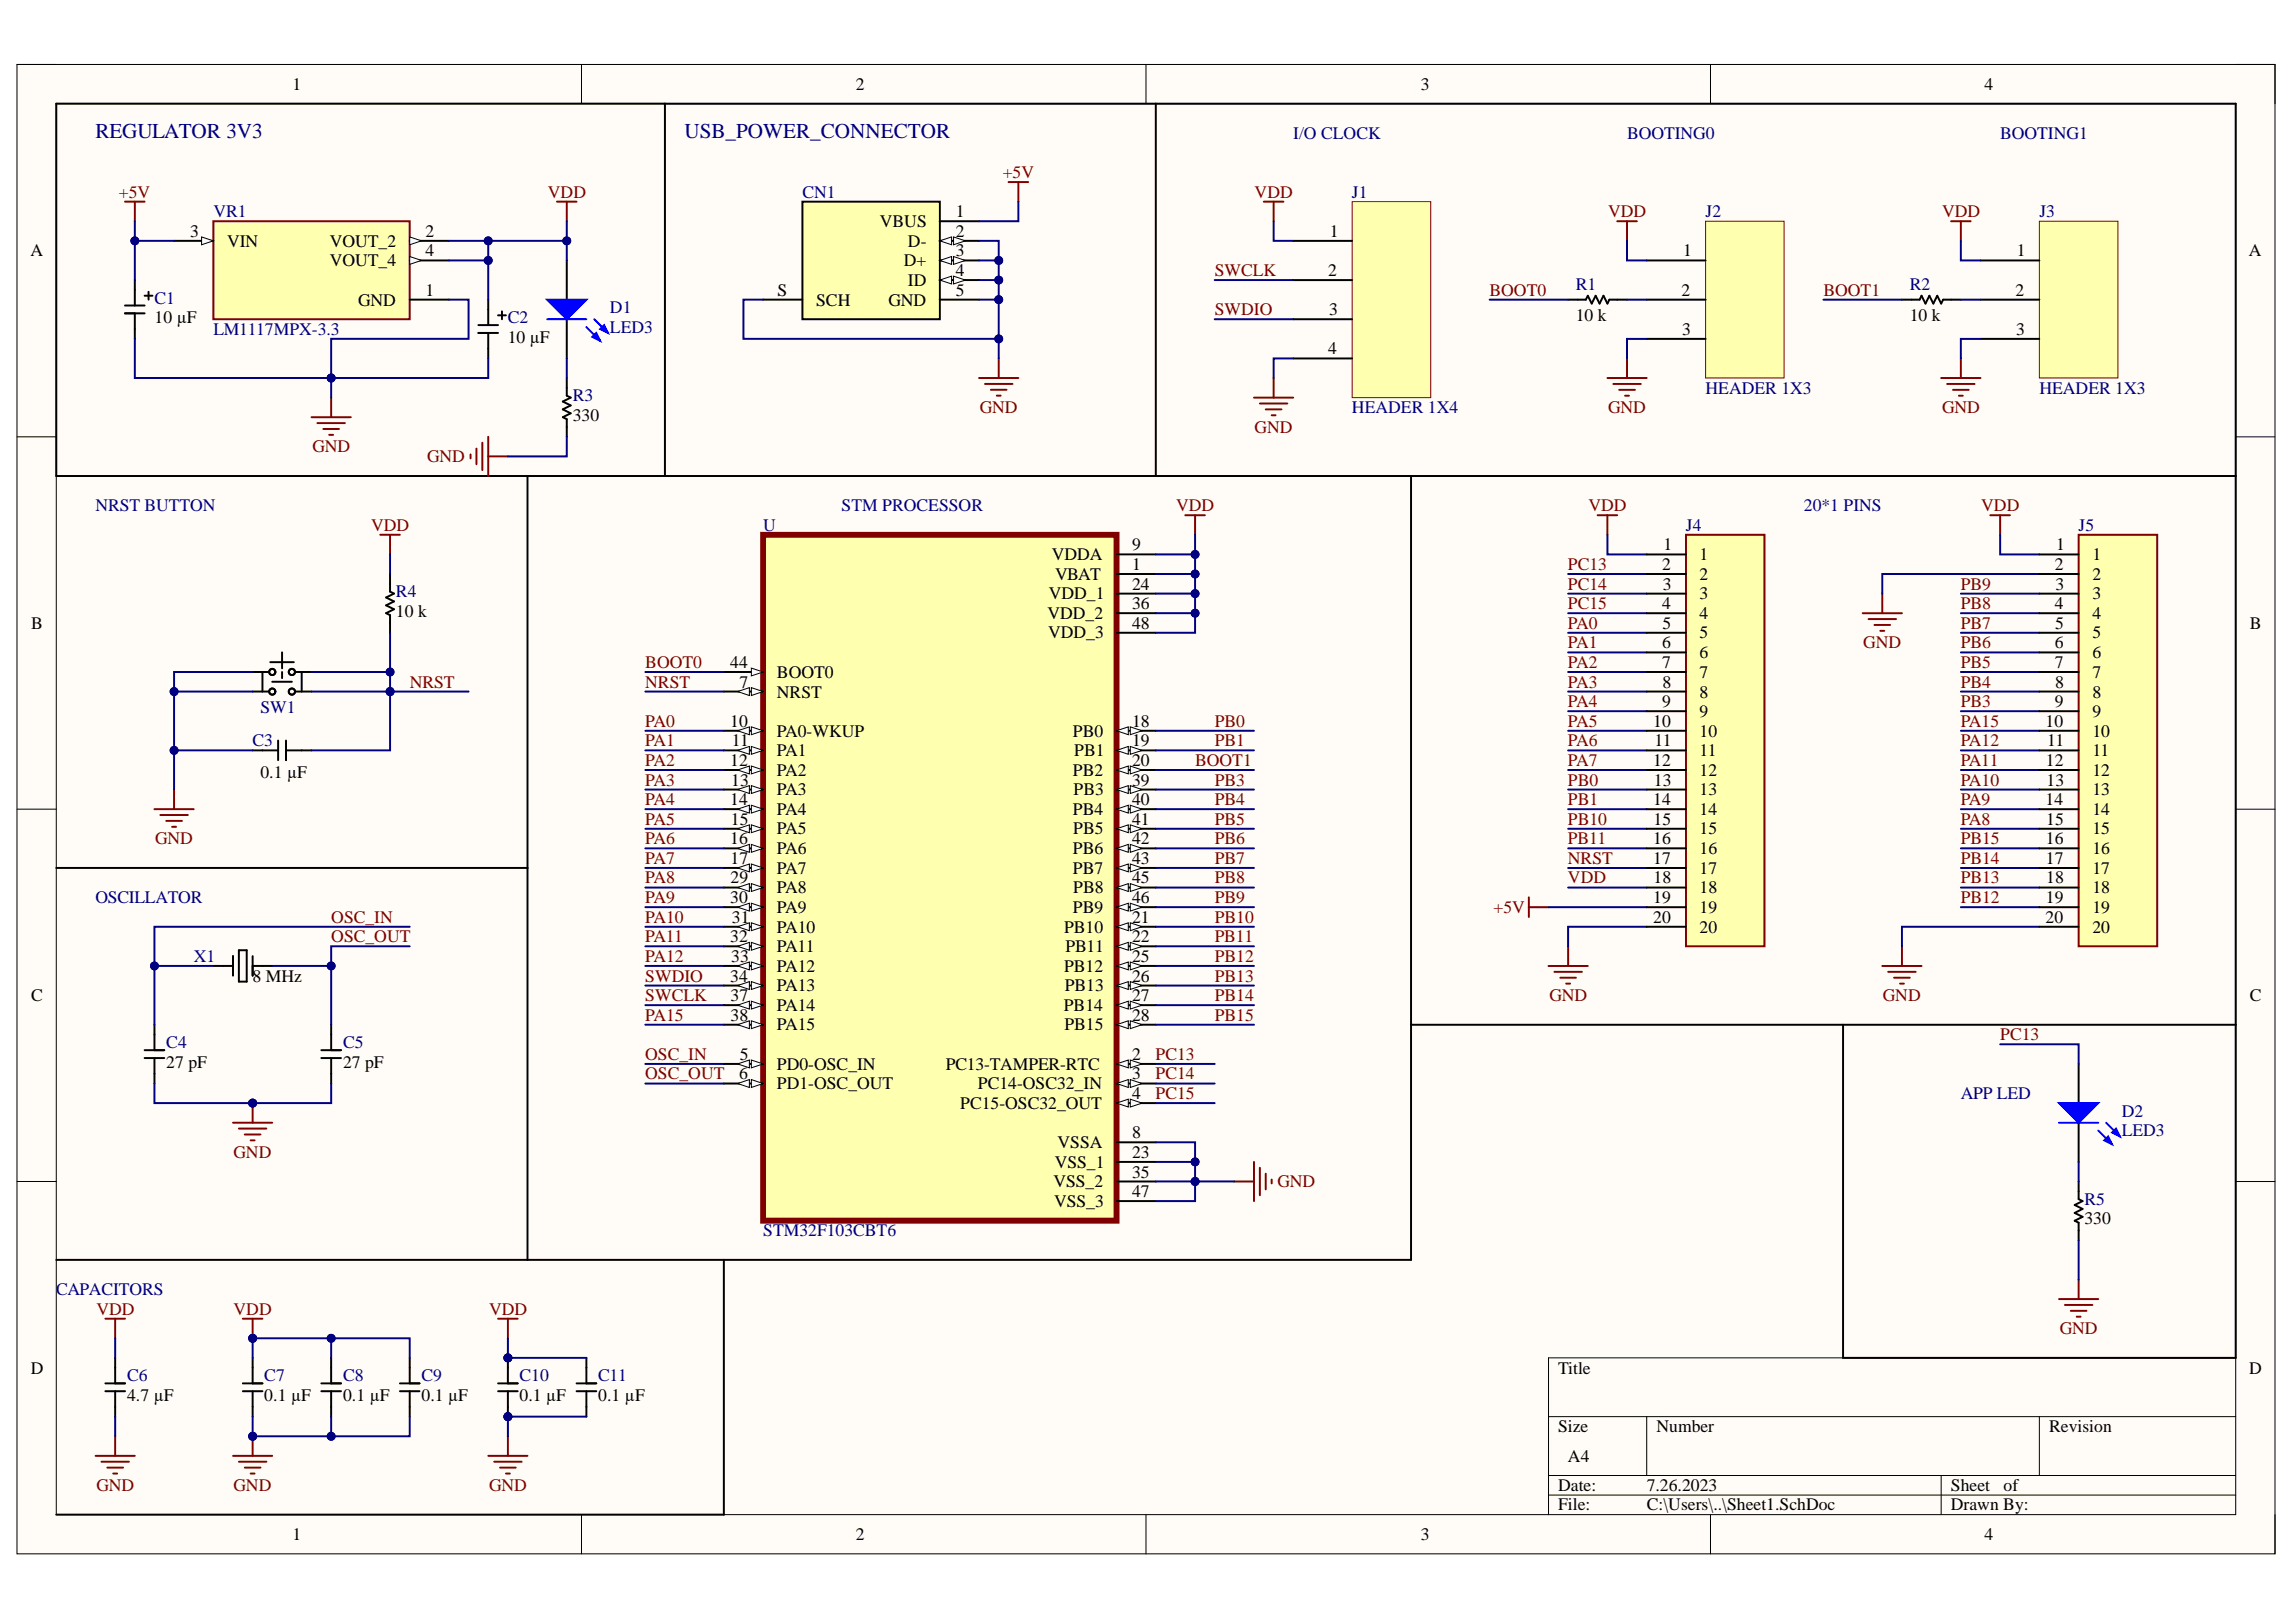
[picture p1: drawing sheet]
<svg xmlns="http://www.w3.org/2000/svg" width="297mm" height="210mm" viewBox="0 0 297 210" stroke-linecap="round" stroke-linejoin="round" font-family="sans-serif">
<defs><g id="words">
<g font-size="2.7" fill="#000080">
<text x="12.3" y="17.9">REGULATOR 3V3</text>
<text x="88.6" y="17.9">USB_POWER_CONNECTOR</text>
</g>
<g font-size="2.3">
<text x="37.8" y="11.6">1</text>
<text x="110.7" y="11.6">2</text>
<text x="183.8" y="11.6">3</text>
<text x="256.7" y="11.6">4</text>
<text x="113.8" y="29.4">VBUS</text>
<text x="123.6" y="28.1">1</text>
<text x="3.9" y="33.2">A</text>
<text x="24.6" y="30.6">3</text>
<text x="29.4" y="31.9">VIN</text>
<text x="42.6" y="31.9">VOUT_2</text>
<text x="42.6" y="34.5">VOUT_4</text>
<text x="55" y="30.6">2</text>
<text x="55" y="33.2">4</text>
<text x="116.9" y="34.5">D+</text>
<text x="117.5" y="31.9">D-</text>
<text x="123.6" y="30.6">2</text>
<text x="123.6" y="33.2">3</text>
<text x="123.6" y="35.7">4</text>
<text x="171.8" y="35.7">2</text>
<text x="172" y="30.6">1</text>
<text x="217.8" y="33.2">1</text>
<text x="260.9" y="33.2">1</text>
<text x="290.9" y="33.2">A</text>
<text x="20" y="41.8">10 µF</text>
<text x="46.3" y="39.5">GND</text>
<text x="55" y="38.3">1</text>
<text x="100.6" y="38.3">S</text>
<text x="105.6" y="39.5">SCH</text>
<text x="114.9" y="39.5">GND</text>
<text x="117.5" y="37">ID</text>
<text x="123.6" y="38.3">5</text>
<text x="172" y="40.8">3</text>
<text x="203.9" y="41.6">10 k</text>
<text x="217.6" y="38.3">2</text>
<text x="247.1" y="41.6">10 k</text>
<text x="260.8" y="38.3">2</text>
<text x="65.7" y="44.4">10 µF</text>
<text x="171.8" y="45.9">4</text>
<text x="217.6" y="43.3">3</text>
<text x="260.8" y="43.3">3</text>
<text x="74.1" y="54.5">330</text>
<text x="146.5" y="71.2">9</text>
<text x="215.2" y="71.2">1</text>
<text x="266" y="71.2">1</text>
<text x="135.7" y="77.6">VDD_1</text>
<text x="136.1" y="72.5">VDDA</text>
<text x="136.5" y="75">VBAT</text>
<text x="146.5" y="73.8">1</text>
<text x="146.5" y="76.3">24</text>
<text x="215" y="73.8">2</text>
<text x="215.1" y="76.3">3</text>
<text x="219.9" y="72.5">1</text>
<text x="219.9" y="75">2</text>
<text x="219.9" y="77.6">3</text>
<text x="265.8" y="73.8">2</text>
<text x="265.9" y="76.3">3</text>
<text x="270.7" y="72.5">1</text>
<text x="270.7" y="75">2</text>
<text x="270.7" y="77.6">3</text>
<text x="4" y="81.4">B</text>
<text x="51.2" y="79.8">10 k</text>
<text x="135.5" y="80.1">VDD_2</text>
<text x="135.6" y="82.6">VDD_3</text>
<text x="146.5" y="78.8">36</text>
<text x="146.5" y="81.4">48</text>
<text x="215" y="78.8">4</text>
<text x="215" y="83.9">6</text>
<text x="215.1" y="81.4">5</text>
<text x="219.9" y="80.1">4</text>
<text x="219.9" y="82.6">5</text>
<text x="265.8" y="78.8">4</text>
<text x="265.8" y="83.9">6</text>
<text x="265.9" y="81.4">5</text>
<text x="270.7" y="80.1">4</text>
<text x="270.7" y="82.6">5</text>
<text x="291.1" y="81.4">B</text>
<text x="94.5" y="86.4">44</text>
<text x="95.7" y="89">7</text>
<text x="100.5" y="87.7">BOOT0</text>
<text x="215" y="86.4">7</text>
<text x="215.1" y="89">8</text>
<text x="219.9" y="85.2">6</text>
<text x="219.9" y="87.7">7</text>
<text x="265.8" y="86.4">7</text>
<text x="265.9" y="89">8</text>
<text x="270.7" y="85.2">6</text>
<text x="270.7" y="87.7">7</text>
<text x="94.5" y="94.1">10</text>
<text x="100.5" y="90.3">NRST</text>
<text x="100.5" y="95.3">PA0-WKUP</text>
<text x="138.8" y="95.3">PB0</text>
<text x="146.5" y="94.1">18</text>
<text x="213.9" y="94.1">10</text>
<text x="215" y="91.5">9</text>
<text x="219.9" y="90.3">8</text>
<text x="219.9" y="92.8">9</text>
<text x="219.9" y="95.3">10</text>
<text x="264.6" y="94.1">10</text>
<text x="265.8" y="91.5">9</text>
<text x="270.7" y="90.3">8</text>
<text x="270.7" y="92.8">9</text>
<text x="270.7" y="95.3">10</text>
<text x="33.7" y="100.6">0.1 µF</text>
<text x="94.5" y="99.1">12</text>
<text x="94.6" y="101.7">13</text>
<text x="94.7" y="96.6">11</text>
<text x="100.5" y="97.9">PA1</text>
<text x="100.5" y="100.4">PA2</text>
<text x="138.8" y="100.4">PB2</text>
<text x="139" y="97.9">PB1</text>
<text x="146.5" y="96.6">19</text>
<text x="146.5" y="99.1">20</text>
<text x="146.5" y="101.7">39</text>
<text x="213.9" y="99.1">12</text>
<text x="214" y="101.7">13</text>
<text x="214.1" y="96.6">11</text>
<text x="219.9" y="97.9">11</text>
<text x="219.9" y="100.4">12</text>
<text x="264.7" y="99.1">12</text>
<text x="264.8" y="101.7">13</text>
<text x="264.9" y="96.6">11</text>
<text x="270.7" y="97.9">11</text>
<text x="270.7" y="100.4">12</text>
<text x="94.5" y="104.2">14</text>
<text x="94.6" y="106.7">15</text>
<text x="100.5" y="102.9">PA3</text>
<text x="100.5" y="105.5">PA4</text>
<text x="100.5" y="108">PA5</text>
<text x="138.8" y="105.5">PB4</text>
<text x="138.9" y="108">PB5</text>
<text x="138.9" y="102.9">PB3</text>
<text x="146.5" y="104.2">40</text>
<text x="146.5" y="106.7">41</text>
<text x="213.9" y="104.2">14</text>
<text x="213.9" y="106.7">15</text>
<text x="219.9" y="102.9">13</text>
<text x="219.9" y="105.5">14</text>
<text x="219.9" y="108">15</text>
<text x="264.6" y="104.2">14</text>
<text x="264.7" y="106.7">15</text>
<text x="270.7" y="102.9">13</text>
<text x="270.7" y="105.5">14</text>
<text x="270.7" y="108">15</text>
<text x="94.5" y="109.3">16</text>
<text x="94.5" y="111.8">17</text>
<text x="100.5" y="110.5">PA6</text>
<text x="100.5" y="113.1">PA7</text>
<text x="138.8" y="110.5">PB6</text>
<text x="138.8" y="113.1">PB7</text>
<text x="146.5" y="109.3">42</text>
<text x="146.5" y="111.8">43</text>
<text x="213.9" y="109.3">16</text>
<text x="213.9" y="111.8">17</text>
<text x="219.9" y="110.5">16</text>
<text x="219.9" y="113.1">17</text>
<text x="264.7" y="109.3">16</text>
<text x="264.7" y="111.8">17</text>
<text x="270.7" y="110.5">16</text>
<text x="270.7" y="113.1">17</text>
<text x="94.5" y="116.9">30</text>
<text x="94.5" y="114.3">29</text>
<text x="94.7" y="119.4">31</text>
<text x="100.5" y="115.6">PA8</text>
<text x="100.5" y="118.2">PA9</text>
<text x="138.8" y="118.2">PB9</text>
<text x="138.9" y="115.6">PB8</text>
<text x="146.5" y="114.3">45</text>
<text x="146.5" y="116.9">46</text>
<text x="146.5" y="119.4">21</text>
<text x="213.9" y="116.9">19</text>
<text x="213.9" y="119.4">20</text>
<text x="213.9" y="114.3">18</text>
<text x="219.9" y="115.6">18</text>
<text x="219.9" y="118.2">19</text>
<text x="264.6" y="119.4">20</text>
<text x="264.7" y="116.9">19</text>
<text x="264.7" y="114.3">18</text>
<text x="270.7" y="115.6">18</text>
<text x="270.7" y="118.2">19</text>
<text x="94.5" y="122">32</text>
<text x="94.6" y="124.5">33</text>
<text x="100.5" y="120.7">PA10</text>
<text x="100.5" y="123.2">PA11</text>
<text x="100.5" y="125.8">PA12</text>
<text x="137.7" y="120.7">PB10</text>
<text x="137.7" y="125.8">PB12</text>
<text x="137.8" y="123.2">PB11</text>
<text x="146.5" y="122">22</text>
<text x="146.5" y="124.5">25</text>
<text x="219.9" y="120.7">20</text>
<text x="270.7" y="120.7">20</text>
<text x="4" y="129.6">C</text>
<text x="32.7" y="127">8 MHz</text>
<text x="94.5" y="127">34</text>
<text x="94.5" y="129.6">37</text>
<text x="100.5" y="128.3">PA13</text>
<text x="100.5" y="130.8">PA14</text>
<text x="137.6" y="130.8">PB14</text>
<text x="137.8" y="128.3">PB13</text>
<text x="146.5" y="127">26</text>
<text x="146.5" y="129.6">27</text>
<text x="291.1" y="129.6">C</text>
<text x="94.5" y="132.1">38</text>
<text x="95.7" y="137.2">5</text>
<text x="100.5" y="133.4">PA15</text>
<text x="137.7" y="133.4">PB15</text>
<text x="146.5" y="132.1">28</text>
<text x="146.5" y="137.2">2</text>
<text x="21.5" y="138.2">27 pF</text>
<text x="44.4" y="138.2">27 pF</text>
<text x="95.6" y="139.7">6</text>
<text x="100.5" y="138.4">PD0-OSC_IN</text>
<text x="100.5" y="140.9">PD1-OSC_OUT</text>
<text x="122.4" y="138.4">PC13-TAMPER-RTC</text>
<text x="124.2" y="143.5">PC15-OSC32_OUT</text>
<text x="126.5" y="140.9">PC14-OSC32_IN</text>
<text x="146.5" y="139.7">3</text>
<text x="146.5" y="142.3">4</text>
<text x="136.8" y="148.6">VSSA</text>
<text x="146.5" y="147.3">8</text>
<text x="146.5" y="149.9">23</text>
<text x="136.3" y="153.7">VSS_2</text>
<text x="136.4" y="151.1">VSS_1</text>
<text x="146.5" y="152.4">35</text>
<text x="146.5" y="154.9">47</text>
<text x="136.4" y="156.2">VSS_3</text>
<text x="269.7" y="158.5">330</text>
<text x="4" y="177.7">D</text>
<text x="201.6" y="177.7">Title</text>
<text x="291" y="177.7">D</text>
<text x="16.4" y="181.3">4.7 µF</text>
<text x="34.2" y="181.3">0.1 µF</text>
<text x="44.4" y="181.3">0.1 µF</text>
<text x="54.5" y="181.3">0.1 µF</text>
<text x="67.2" y="181.3">0.1 µF</text>
<text x="77.4" y="181.3">0.1 µF</text>
<text x="201.6" y="185.3">Size</text>
<text x="214.3" y="185.3">Number</text>
<text x="265.1" y="185.3">Revision</text>
<text x="202.9" y="189.1">A4</text>
<text x="201.6" y="192.9">Date:</text>
<text x="201.6" y="195.5">File:</text>
<text x="213" y="192.9">7.26.2023</text>
<text x="213" y="195.5">C:\Users\..\Sheet1.SchDoc</text>
<text x="252.4" y="192.9">Sheet</text>
<text x="252.4" y="195.5">Drawn By:</text>
<text x="259.2" y="192.9">of</text>
<text x="37.8" y="199.3">1</text>
<text x="110.7" y="199.3">2</text>
<text x="183.8" y="199.3">3</text>
<text x="256.7" y="199.3">4</text>
</g>
<g font-size="2.3" fill="#000080">
<text x="167.3" y="18">I/O CLOCK</text>
<text x="210.5" y="18">BOOTING0</text>
<text x="258.8" y="18">BOOTING1</text>
<text x="27.6" y="28.1">VR1</text>
<text x="103.8" y="25.6">CN1</text>
<text x="174.9" y="25.6">J1</text>
<text x="220.6" y="28.1">J2</text>
<text x="263.8" y="28.1">J3</text>
<text x="20" y="39.3">C1</text>
<text x="65.7" y="41.8">C2</text>
<text x="78.9" y="40.6">D1</text>
<text x="203.9" y="37.5">R1</text>
<text x="247.1" y="37.5">R2</text>
<text x="27.6" y="43.3">LM1117MPX-3.3</text>
<text x="78.9" y="43.1">LED3</text>
<text x="74.1" y="51.9">R3</text>
<text x="174.9" y="53.5">HEADER 1X4</text>
<text x="220.6" y="50.9">HEADER 1X3</text>
<text x="263.8" y="50.9">HEADER 1X3</text>
<text x="12.3" y="66.2">NRST BUTTON</text>
<text x="98.7" y="68.7">U</text>
<text x="108.9" y="66.2">STM PROCESSOR</text>
<text x="218.1" y="68.7">J4</text>
<text x="233.4" y="66.2">20*1 PINS</text>
<text x="268.9" y="68.7">J5</text>
<text x="51.2" y="77.3">R4</text>
<text x="33.7" y="92.3">SW1</text>
<text x="32.7" y="96.6">C3</text>
<text x="12.3" y="116.9">OSCILLATOR</text>
<text x="25.1" y="124.5">X1</text>
<text x="21.5" y="135.6">C4</text>
<text x="44.4" y="135.6">C5</text>
<text x="253.7" y="142.3">APP LED</text>
<text x="274.5" y="144.5">D2</text>
<text x="274.5" y="147.1">LED3</text>
<text x="269.7" y="155.9">R5</text>
<text x="98.7" y="160">STM32F103CBT6</text>
<text x="7.3" y="167.6">CAPACITORS</text>
<text x="16.4" y="178.8">C6</text>
<text x="34.2" y="178.8">C7</text>
<text x="44.4" y="178.8">C8</text>
<text x="54.5" y="178.8">C9</text>
<text x="67.2" y="178.8">C10</text>
<text x="77.4" y="178.8">C11</text>
</g>
<g font-size="2.3" fill="#800000">
<text x="129.7" y="23">+5V</text>
<text x="15.4" y="25.6">+5V</text>
<text x="70.9" y="25.6">VDD</text>
<text x="162.3" y="25.6">VDD</text>
<text x="208" y="28.1">VDD</text>
<text x="251.2" y="28.1">VDD</text>
<text x="157.2" y="35.7">SWCLK</text>
<text x="157.2" y="40.8">SWDIO</text>
<text x="192.7" y="38.3">BOOT0</text>
<text x="235.9" y="38.3">BOOT1</text>
<text x="126.8" y="53.5">GND</text>
<text x="208" y="53.5">GND</text>
<text x="251.2" y="53.5">GND</text>
<text x="40.4" y="58.5">GND</text>
<text x="55.2" y="59.8">GND</text>
<text x="162.3" y="56">GND</text>
<text x="48" y="68.7">VDD</text>
<text x="152.2" y="66.2">VDD</text>
<text x="205.5" y="66.2">VDD</text>
<text x="256.3" y="66.2">VDD</text>
<text x="202.9" y="73.8">PC13</text>
<text x="202.9" y="76.3">PC14</text>
<text x="253.7" y="76.3">PB9</text>
<text x="202.9" y="78.8">PC15</text>
<text x="202.9" y="81.4">PA0</text>
<text x="202.9" y="83.9">PA1</text>
<text x="241.1" y="83.9">GND</text>
<text x="253.7" y="78.8">PB8</text>
<text x="253.7" y="81.4">PB7</text>
<text x="253.7" y="83.9">PB6</text>
<text x="53" y="89">NRST</text>
<text x="83.5" y="89">NRST</text>
<text x="83.5" y="86.4">BOOT0</text>
<text x="202.9" y="89">PA3</text>
<text x="202.9" y="86.4">PA2</text>
<text x="253.7" y="86.4">PB5</text>
<text x="253.7" y="89">PB4</text>
<text x="83.5" y="94.1">PA0</text>
<text x="157.2" y="94.1">PB0</text>
<text x="202.9" y="94.1">PA5</text>
<text x="202.9" y="91.5">PA4</text>
<text x="253.7" y="91.5">PB3</text>
<text x="253.7" y="94.1">PA15</text>
<text x="83.5" y="96.6">PA1</text>
<text x="83.5" y="99.1">PA2</text>
<text x="83.5" y="101.7">PA3</text>
<text x="154.6" y="99.1">BOOT1</text>
<text x="157.2" y="96.6">PB1</text>
<text x="157.2" y="101.7">PB3</text>
<text x="202.9" y="101.7">PB0</text>
<text x="202.9" y="99.1">PA7</text>
<text x="202.9" y="96.6">PA6</text>
<text x="253.7" y="96.6">PA12</text>
<text x="253.7" y="99.1">PA11</text>
<text x="253.7" y="101.7">PA10</text>
<text x="83.5" y="104.2">PA4</text>
<text x="83.5" y="106.7">PA5</text>
<text x="157.2" y="104.2">PB4</text>
<text x="157.2" y="106.7">PB5</text>
<text x="202.9" y="106.7">PB10</text>
<text x="202.9" y="104.2">PB1</text>
<text x="253.7" y="104.2">PA9</text>
<text x="253.7" y="106.7">PA8</text>
<text x="20.1" y="109.3">GND</text>
<text x="83.5" y="109.3">PA6</text>
<text x="83.5" y="111.8">PA7</text>
<text x="157.2" y="109.3">PB6</text>
<text x="157.2" y="111.8">PB7</text>
<text x="202.9" y="111.8">NRST</text>
<text x="202.9" y="109.3">PB11</text>
<text x="253.7" y="109.3">PB15</text>
<text x="253.7" y="111.8">PB14</text>
<text x="42.9" y="119.4">OSC_IN</text>
<text x="83.5" y="114.3">PA8</text>
<text x="83.5" y="116.9">PA9</text>
<text x="83.5" y="119.4">PA10</text>
<text x="157.2" y="119.4">PB10</text>
<text x="157.2" y="114.3">PB8</text>
<text x="157.2" y="116.9">PB9</text>
<text x="193.2" y="118.2">+5V</text>
<text x="202.9" y="114.3">VDD</text>
<text x="253.7" y="114.3">PB13</text>
<text x="253.7" y="116.9">PB12</text>
<text x="42.9" y="122">OSC_OUT</text>
<text x="83.5" y="124.5">PA12</text>
<text x="83.5" y="122">PA11</text>
<text x="157.2" y="122">PB11</text>
<text x="157.2" y="124.5">PB12</text>
<text x="83.5" y="129.6">SWCLK</text>
<text x="83.5" y="127">SWDIO</text>
<text x="157.2" y="127">PB13</text>
<text x="157.2" y="129.6">PB14</text>
<text x="200.4" y="129.6">GND</text>
<text x="243.6" y="129.6">GND</text>
<text x="83.5" y="132.1">PA15</text>
<text x="83.5" y="137.2">OSC_IN</text>
<text x="149.5" y="137.2">PC13</text>
<text x="157.2" y="132.1">PB15</text>
<text x="258.8" y="134.6">PC13</text>
<text x="83.5" y="139.7">OSC_OUT</text>
<text x="149.5" y="139.7">PC14</text>
<text x="149.5" y="142.3">PC15</text>
<text x="30.2" y="149.9">GND</text>
<text x="165.3" y="153.7">GND</text>
<text x="12.5" y="170.2">VDD</text>
<text x="30.2" y="170.2">VDD</text>
<text x="63.3" y="170.2">VDD</text>
<text x="266.5" y="172.7">GND</text>
<text x="12.5" y="192.9">GND</text>
<text x="30.2" y="192.9">GND</text>
<text x="63.3" y="192.9">GND</text>
</g>
</g></defs>
<path d="M2.2 8.3h292.1v192.8h-292.1z" fill-rule="evenodd" fill="#fffcf8"/>
<path d="M2.2 8.3h292.1v192.8h-292.1z" fill="none" stroke="#000" stroke-width=".13"/>
<path d="M7.3 13.4h281.9v182.6h-281.9z" fill-rule="evenodd" fill="#fffcf8"/>
<g fill="none" stroke="#000" stroke-width=".13">
<path d="M2.2 8.3h5.1M7.3 13.4h281.9v182.6h-281.9zM75.2 8.3v5.1M148.3 8.3v5.1M221.3 8.3v5.1M289.2 8.3h5.1v5.1M2.2 56.5h5.1M289.2 56.5h5.1M2.2 104.7h5.1M289.2 104.7h5.1M2.2 152.9h5.1M289.2 152.9h5.1"/>
<path d="M289.2 175.7h-88.9v20.3M75.2 196v5.1M148.3 196v5.1M200.3 183.3h88.9M200.3 190.9h88.9M200.3 193.5h88.9M213 183.3v7.6M221.3 196v5.1M251.1 190.9v5.1M263.8 183.3v7.6M294.3 196v5.1"/>
</g>
<path d="M98.7 69.2h45.8v88.8h-45.8z" fill-rule="evenodd" fill="#ffffb0"/>
<path d="M98.7 69.2h45.8v88.8h-45.8z" fill="none" stroke="#800000" stroke-width=".76"/>
<path d="M93.6 87h5.1" fill="none" stroke="#000" stroke-width=".25"/>
<path d="M97.2 86.5l1.5 .5-1.5 .5z" fill="#f8fcff"/>
<path d="M97.2 86.5l1.5 .5-1.5 .5z" fill="none" stroke="#000" stroke-width=".13"/>
<path d="M93.6 89.5h5.1" fill="none" stroke="#000" stroke-width=".25"/>
<path d="M97.2 89l1.5 .5-1.5 .5z" fill="#f8fcff"/>
<path d="M97.2 89l1.5 .5-1.5 .5z" fill="none" stroke="#000" stroke-width=".13"/>
<path d="M95.4 89.5l1.6-.5v1z" fill="#f8fcff"/>
<path d="M95.4 89.5l1.6-.5v1z" fill="none" stroke="#000" stroke-width=".13"/>
<path d="M93.6 94.6h5.1" fill="none" stroke="#000" stroke-width=".25"/>
<path d="M97.2 94.1l1.5 .5-1.5 .5z" fill="#f8fcff"/>
<path d="M97.2 94.1l1.5 .5-1.5 .5z" fill="none" stroke="#000" stroke-width=".13"/>
<path d="M95.4 94.6l1.6-.5v1z" fill="#f8fcff"/>
<path d="M95.4 94.6l1.6-.5v1z" fill="none" stroke="#000" stroke-width=".13"/>
<path d="M93.6 97.1h5.1" fill="none" stroke="#000" stroke-width=".25"/>
<path d="M97.2 96.6l1.5 .5-1.5 .5z" fill="#f8fcff"/>
<path d="M97.2 96.6l1.5 .5-1.5 .5z" fill="none" stroke="#000" stroke-width=".13"/>
<path d="M95.4 97.1l1.6-.5v1z" fill="#f8fcff"/>
<path d="M95.4 97.1l1.6-.5v1z" fill="none" stroke="#000" stroke-width=".13"/>
<path d="M93.6 99.6h5.1" fill="none" stroke="#000" stroke-width=".25"/>
<path d="M97.2 99.1l1.5 .5-1.5 .6z" fill="#f8fcff"/>
<path d="M97.2 99.1l1.5 .5-1.5 .6z" fill="none" stroke="#000" stroke-width=".13"/>
<path d="M95.4 99.6l1.6-.5v1.1z" fill="#f8fcff"/>
<path d="M95.4 99.6l1.6-.5v1.1z" fill="none" stroke="#000" stroke-width=".13"/>
<path d="M93.6 102.2h5.1" fill="none" stroke="#000" stroke-width=".25"/>
<path d="M97.2 101.7l1.5 .5-1.5 .5z" fill="#f8fcff"/>
<path d="M97.2 101.7l1.5 .5-1.5 .5z" fill="none" stroke="#000" stroke-width=".13"/>
<path d="M95.4 102.2l1.6-.5v1z" fill="#f8fcff"/>
<path d="M95.4 102.2l1.6-.5v1z" fill="none" stroke="#000" stroke-width=".13"/>
<path d="M93.6 104.7h5.1" fill="none" stroke="#000" stroke-width=".25"/>
<path d="M97.2 104.2l1.5 .5-1.5 .5z" fill="#f8fcff"/>
<path d="M97.2 104.2l1.5 .5-1.5 .5z" fill="none" stroke="#000" stroke-width=".13"/>
<path d="M95.4 104.7l1.6-.5v1z" fill="#f8fcff"/>
<path d="M95.4 104.7l1.6-.5v1z" fill="none" stroke="#000" stroke-width=".13"/>
<path d="M93.6 107.3h5.1" fill="none" stroke="#000" stroke-width=".25"/>
<path d="M97.2 106.7l1.5 .6-1.5 .5z" fill="#f8fcff"/>
<path d="M97.2 106.7l1.5 .6-1.5 .5z" fill="none" stroke="#000" stroke-width=".13"/>
<path d="M95.4 107.3l1.6-.6v1.1z" fill="#f8fcff"/>
<path d="M95.4 107.3l1.6-.6v1.1z" fill="none" stroke="#000" stroke-width=".13"/>
<path d="M93.6 109.8h5.1" fill="none" stroke="#000" stroke-width=".25"/>
<path d="M97.2 109.3l1.5 .5-1.5 .5z" fill="#f8fcff"/>
<path d="M97.2 109.3l1.5 .5-1.5 .5z" fill="none" stroke="#000" stroke-width=".13"/>
<path d="M95.4 109.8l1.6-.5v1z" fill="#f8fcff"/>
<path d="M95.4 109.8l1.6-.5v1z" fill="none" stroke="#000" stroke-width=".13"/>
<path d="M93.6 112.3h5.1" fill="none" stroke="#000" stroke-width=".25"/>
<path d="M97.2 111.8l1.5 .5-1.5 .5z" fill="#f8fcff"/>
<path d="M97.2 111.8l1.5 .5-1.5 .5z" fill="none" stroke="#000" stroke-width=".13"/>
<path d="M95.4 112.3l1.6-.5v1z" fill="#f8fcff"/>
<path d="M95.4 112.3l1.6-.5v1z" fill="none" stroke="#000" stroke-width=".13"/>
<path d="M93.6 114.9h5.1" fill="none" stroke="#000" stroke-width=".25"/>
<path d="M97.2 114.4l1.5 .5-1.5 .5z" fill="#f8fcff"/>
<path d="M97.2 114.4l1.5 .5-1.5 .5z" fill="none" stroke="#000" stroke-width=".13"/>
<path d="M95.4 114.9l1.6-.5v1z" fill="#f8fcff"/>
<path d="M95.4 114.9l1.6-.5v1z" fill="none" stroke="#000" stroke-width=".13"/>
<path d="M93.6 117.4h5.1" fill="none" stroke="#000" stroke-width=".25"/>
<path d="M97.2 116.9l1.5 .5-1.5 .5z" fill="#f8fcff"/>
<path d="M97.2 116.9l1.5 .5-1.5 .5z" fill="none" stroke="#000" stroke-width=".13"/>
<path d="M95.4 117.4l1.6-.5v1z" fill="#f8fcff"/>
<path d="M95.4 117.4l1.6-.5v1z" fill="none" stroke="#000" stroke-width=".13"/>
<path d="M93.6 119.9h5.1" fill="none" stroke="#000" stroke-width=".25"/>
<path d="M97.2 119.4l1.5 .5-1.5 .5z" fill="#f8fcff"/>
<path d="M97.2 119.4l1.5 .5-1.5 .5z" fill="none" stroke="#000" stroke-width=".13"/>
<path d="M95.4 119.9l1.6-.5v1z" fill="#f8fcff"/>
<path d="M95.4 119.9l1.6-.5v1z" fill="none" stroke="#000" stroke-width=".13"/>
<path d="M93.6 122.5h5.1" fill="none" stroke="#000" stroke-width=".25"/>
<path d="M97.2 122l1.5 .5-1.5 .5z" fill="#f8fcff"/>
<path d="M97.2 122l1.5 .5-1.5 .5z" fill="none" stroke="#000" stroke-width=".13"/>
<path d="M95.4 122.5l1.6-.5v1z" fill="#f8fcff"/>
<path d="M95.4 122.5l1.6-.5v1z" fill="none" stroke="#000" stroke-width=".13"/>
<path d="M93.6 125h5.1" fill="none" stroke="#000" stroke-width=".25"/>
<path d="M97.2 124.5l1.5 .5-1.5 .5z" fill="#f8fcff"/>
<path d="M97.2 124.5l1.5 .5-1.5 .5z" fill="none" stroke="#000" stroke-width=".13"/>
<path d="M95.4 125l1.6-.5v1z" fill="#f8fcff"/>
<path d="M95.4 125l1.6-.5v1z" fill="none" stroke="#000" stroke-width=".13"/>
<path d="M93.6 127.5h5.1" fill="none" stroke="#000" stroke-width=".25"/>
<path d="M97.2 127l1.5 .5-1.5 .5z" fill="#f8fcff"/>
<path d="M97.2 127l1.5 .5-1.5 .5z" fill="none" stroke="#000" stroke-width=".13"/>
<path d="M95.4 127.5l1.6-.5v1z" fill="#f8fcff"/>
<path d="M95.4 127.5l1.6-.5v1z" fill="none" stroke="#000" stroke-width=".13"/>
<path d="M93.6 130.1h5.1" fill="none" stroke="#000" stroke-width=".25"/>
<path d="M97.2 129.6l1.5 .5-1.5 .5z" fill="#f8fcff"/>
<path d="M97.2 129.6l1.5 .5-1.5 .5z" fill="none" stroke="#000" stroke-width=".13"/>
<path d="M95.4 130.1l1.6-.5v1z" fill="#f8fcff"/>
<path d="M95.4 130.1l1.6-.5v1z" fill="none" stroke="#000" stroke-width=".13"/>
<path d="M93.6 132.6h5.1" fill="none" stroke="#000" stroke-width=".25"/>
<path d="M97.2 132.1l1.5 .5-1.5 .5z" fill="#f8fcff"/>
<path d="M97.2 132.1l1.5 .5-1.5 .5z" fill="none" stroke="#000" stroke-width=".13"/>
<path d="M95.4 132.6l1.6-.5v1z" fill="#f8fcff"/>
<path d="M95.4 132.6l1.6-.5v1z" fill="none" stroke="#000" stroke-width=".13"/>
<path d="M93.6 137.7h5.1" fill="none" stroke="#000" stroke-width=".25"/>
<path d="M97.2 137.2l1.5 .5-1.5 .5z" fill="#f8fcff"/>
<path d="M97.2 137.2l1.5 .5-1.5 .5z" fill="none" stroke="#000" stroke-width=".13"/>
<path d="M95.4 137.7l1.6-.5v1z" fill="#f8fcff"/>
<path d="M95.4 137.7l1.6-.5v1z" fill="none" stroke="#000" stroke-width=".13"/>
<path d="M93.6 140.2h5.1" fill="none" stroke="#000" stroke-width=".25"/>
<path d="M97.2 139.7l1.5 .5-1.5 .5z" fill="#f8fcff"/>
<path d="M97.2 139.7l1.5 .5-1.5 .5z" fill="none" stroke="#000" stroke-width=".13"/>
<path d="M95.4 140.2l1.6-.5v1z" fill="#f8fcff"/>
<path d="M95.4 140.2l1.6-.5v1z" fill="none" stroke="#000" stroke-width=".13"/>
<path d="M144.5 71.7h5M144.5 74.3h5M144.5 76.8h5M144.5 79.4h5M144.5 81.9h5M144.5 94.6h5" fill="none" stroke="#000" stroke-width=".25"/>
<path d="M144.5 94.6l1.5-.5v1z" fill="#f8fcff"/>
<path d="M144.5 94.6l1.5-.5v1z" fill="none" stroke="#000" stroke-width=".13"/>
<path d="M146.2 94.1l1.6 .5-1.6 .5z" fill="#f8fcff"/>
<path d="M146.2 94.1l1.6 .5-1.6 .5z" fill="none" stroke="#000" stroke-width=".13"/>
<path d="M144.5 97.1h5" fill="none" stroke="#000" stroke-width=".25"/>
<path d="M144.5 97.1l1.5-.5v1z" fill="#f8fcff"/>
<path d="M144.5 97.1l1.5-.5v1z" fill="none" stroke="#000" stroke-width=".13"/>
<path d="M146.2 96.6l1.6 .5-1.6 .5z" fill="#f8fcff"/>
<path d="M146.2 96.6l1.6 .5-1.6 .5z" fill="none" stroke="#000" stroke-width=".13"/>
<path d="M144.5 99.6h5" fill="none" stroke="#000" stroke-width=".25"/>
<path d="M144.5 99.6l1.5-.5v1.1z" fill="#f8fcff"/>
<path d="M144.5 99.6l1.5-.5v1.1z" fill="none" stroke="#000" stroke-width=".13"/>
<path d="M146.2 99.1l1.6 .5-1.6 .6z" fill="#f8fcff"/>
<path d="M146.2 99.1l1.6 .5-1.6 .6z" fill="none" stroke="#000" stroke-width=".13"/>
<path d="M144.5 102.2h5" fill="none" stroke="#000" stroke-width=".25"/>
<path d="M144.5 102.2l1.5-.5v1z" fill="#f8fcff"/>
<path d="M144.5 102.2l1.5-.5v1z" fill="none" stroke="#000" stroke-width=".13"/>
<path d="M146.2 101.7l1.6 .5-1.6 .5z" fill="#f8fcff"/>
<path d="M146.2 101.7l1.6 .5-1.6 .5z" fill="none" stroke="#000" stroke-width=".13"/>
<path d="M144.5 104.7h5" fill="none" stroke="#000" stroke-width=".25"/>
<path d="M144.5 104.7l1.5-.5v1z" fill="#f8fcff"/>
<path d="M144.5 104.7l1.5-.5v1z" fill="none" stroke="#000" stroke-width=".13"/>
<path d="M146.2 104.2l1.6 .5-1.6 .5z" fill="#f8fcff"/>
<path d="M146.2 104.2l1.6 .5-1.6 .5z" fill="none" stroke="#000" stroke-width=".13"/>
<path d="M144.5 107.3h5" fill="none" stroke="#000" stroke-width=".25"/>
<path d="M144.5 107.3l1.5-.6v1.1z" fill="#f8fcff"/>
<path d="M144.5 107.3l1.5-.6v1.1z" fill="none" stroke="#000" stroke-width=".13"/>
<path d="M146.2 106.7l1.6 .6-1.6 .5z" fill="#f8fcff"/>
<path d="M146.2 106.7l1.6 .6-1.6 .5z" fill="none" stroke="#000" stroke-width=".13"/>
<path d="M144.5 109.8h5" fill="none" stroke="#000" stroke-width=".25"/>
<path d="M144.5 109.8l1.5-.5v1z" fill="#f8fcff"/>
<path d="M144.5 109.8l1.5-.5v1z" fill="none" stroke="#000" stroke-width=".13"/>
<path d="M146.2 109.3l1.6 .5-1.6 .5z" fill="#f8fcff"/>
<path d="M146.2 109.3l1.6 .5-1.6 .5z" fill="none" stroke="#000" stroke-width=".13"/>
<path d="M144.5 112.3h5" fill="none" stroke="#000" stroke-width=".25"/>
<path d="M144.5 112.3l1.5-.5v1z" fill="#f8fcff"/>
<path d="M144.5 112.3l1.5-.5v1z" fill="none" stroke="#000" stroke-width=".13"/>
<path d="M146.2 111.8l1.6 .5-1.6 .5z" fill="#f8fcff"/>
<path d="M146.2 111.8l1.6 .5-1.6 .5z" fill="none" stroke="#000" stroke-width=".13"/>
<path d="M144.5 114.9h5" fill="none" stroke="#000" stroke-width=".25"/>
<path d="M144.5 114.9l1.5-.5v1z" fill="#f8fcff"/>
<path d="M144.5 114.9l1.5-.5v1z" fill="none" stroke="#000" stroke-width=".13"/>
<path d="M146.2 114.4l1.6 .5-1.6 .5z" fill="#f8fcff"/>
<path d="M146.2 114.4l1.6 .5-1.6 .5z" fill="none" stroke="#000" stroke-width=".13"/>
<path d="M144.5 117.4h5" fill="none" stroke="#000" stroke-width=".25"/>
<path d="M144.5 117.4l1.5-.5v1z" fill="#f8fcff"/>
<path d="M144.5 117.4l1.5-.5v1z" fill="none" stroke="#000" stroke-width=".13"/>
<path d="M146.2 116.9l1.6 .5-1.6 .5z" fill="#f8fcff"/>
<path d="M146.2 116.9l1.6 .5-1.6 .5z" fill="none" stroke="#000" stroke-width=".13"/>
<path d="M144.5 119.9h5" fill="none" stroke="#000" stroke-width=".25"/>
<path d="M144.5 119.9l1.5-.5v1z" fill="#f8fcff"/>
<path d="M144.5 119.9l1.5-.5v1z" fill="none" stroke="#000" stroke-width=".13"/>
<path d="M146.2 119.4l1.6 .5-1.6 .5z" fill="#f8fcff"/>
<path d="M146.2 119.4l1.6 .5-1.6 .5z" fill="none" stroke="#000" stroke-width=".13"/>
<path d="M144.5 122.5h5" fill="none" stroke="#000" stroke-width=".25"/>
<path d="M144.5 122.5l1.5-.5v1z" fill="#f8fcff"/>
<path d="M144.5 122.5l1.5-.5v1z" fill="none" stroke="#000" stroke-width=".13"/>
<path d="M146.2 122l1.6 .5-1.6 .5z" fill="#f8fcff"/>
<path d="M146.2 122l1.6 .5-1.6 .5z" fill="none" stroke="#000" stroke-width=".13"/>
<path d="M144.5 125h5" fill="none" stroke="#000" stroke-width=".25"/>
<path d="M144.5 125l1.5-.5v1z" fill="#f8fcff"/>
<path d="M144.5 125l1.5-.5v1z" fill="none" stroke="#000" stroke-width=".13"/>
<path d="M146.2 124.5l1.6 .5-1.6 .5z" fill="#f8fcff"/>
<path d="M146.2 124.5l1.6 .5-1.6 .5z" fill="none" stroke="#000" stroke-width=".13"/>
<path d="M144.5 127.5h5" fill="none" stroke="#000" stroke-width=".25"/>
<path d="M144.5 127.5l1.5-.5v1z" fill="#f8fcff"/>
<path d="M144.5 127.5l1.5-.5v1z" fill="none" stroke="#000" stroke-width=".13"/>
<path d="M146.2 127l1.6 .5-1.6 .5z" fill="#f8fcff"/>
<path d="M146.2 127l1.6 .5-1.6 .5z" fill="none" stroke="#000" stroke-width=".13"/>
<path d="M144.5 130.1h5" fill="none" stroke="#000" stroke-width=".25"/>
<path d="M144.5 130.1l1.5-.5v1z" fill="#f8fcff"/>
<path d="M144.5 130.1l1.5-.5v1z" fill="none" stroke="#000" stroke-width=".13"/>
<path d="M146.2 129.6l1.6 .5-1.6 .5z" fill="#f8fcff"/>
<path d="M146.2 129.6l1.6 .5-1.6 .5z" fill="none" stroke="#000" stroke-width=".13"/>
<path d="M144.5 132.6h5" fill="none" stroke="#000" stroke-width=".25"/>
<path d="M144.5 132.6l1.5-.5v1z" fill="#f8fcff"/>
<path d="M144.5 132.6l1.5-.5v1z" fill="none" stroke="#000" stroke-width=".13"/>
<path d="M146.2 132.1l1.6 .5-1.6 .5z" fill="#f8fcff"/>
<path d="M146.2 132.1l1.6 .5-1.6 .5z" fill="none" stroke="#000" stroke-width=".13"/>
<path d="M144.5 137.7h5" fill="none" stroke="#000" stroke-width=".25"/>
<path d="M144.5 137.7l1.5-.5v1z" fill="#f8fcff"/>
<path d="M144.5 137.7l1.5-.5v1z" fill="none" stroke="#000" stroke-width=".13"/>
<path d="M146.2 137.2l1.6 .5-1.6 .5z" fill="#f8fcff"/>
<path d="M146.2 137.2l1.6 .5-1.6 .5z" fill="none" stroke="#000" stroke-width=".13"/>
<path d="M144.5 140.2h5" fill="none" stroke="#000" stroke-width=".25"/>
<path d="M144.5 140.2l1.5-.5v1z" fill="#f8fcff"/>
<path d="M144.5 140.2l1.5-.5v1z" fill="none" stroke="#000" stroke-width=".13"/>
<path d="M146.2 139.7l1.6 .5-1.6 .5z" fill="#f8fcff"/>
<path d="M146.2 139.7l1.6 .5-1.6 .5z" fill="none" stroke="#000" stroke-width=".13"/>
<path d="M144.5 142.8h5" fill="none" stroke="#000" stroke-width=".25"/>
<path d="M144.5 142.8l1.5-.6v1.1z" fill="#f8fcff"/>
<path d="M144.5 142.8l1.5-.6v1.1z" fill="none" stroke="#000" stroke-width=".13"/>
<path d="M146.2 142.2l1.6 .6-1.6 .5z" fill="#f8fcff"/>
<path d="M146.2 142.2l1.6 .6-1.6 .5z" fill="none" stroke="#000" stroke-width=".13"/>
<g fill="none" stroke="#000" stroke-width=".25">
<path d="M18.7 135.9h2.6M18.7 136.9h2.6M20 132.6v3.3M20 136.9v3.3M27.6 125h2.5M30.1 123.7v2.6M30.9 123h1v4h-1zM32.7 125h2.5M32.7 123.7v2.6M41.6 135.9h2.5M41.6 136.9h2.5M42.8 132.6v3.3"/>
<path d="M42.8 136.9v3.3M144.5 147.8h5M144.5 150.4h5M144.5 152.9h5M144.5 155.4h5"/>
</g>
<path d="M30.1 145.3h5.1M30.9 146h3.6M31.7 146.8h2M32.4 147.6h.5M32.7 142.8v2.5" fill="none" stroke="#800000" stroke-width=".25"/>
<circle cx="32.7" cy="142.8" r=".51" fill="#000080"/>
<circle cx="32.7" cy="142.8" r=".51" fill="none" stroke="#000080" stroke-width=".13"/>
<path d="M27.6 28.6h25.4v12.7h-25.4z" fill-rule="evenodd" fill="#ffffb0"/>
<path d="M27.6 28.6h25.4v12.7h-25.4z" fill="none" stroke="#800000" stroke-width=".25"/>
<path d="M22.5 31.2h5.1" fill="none" stroke="#000" stroke-width=".25"/>
<path d="M26.1 30.7l1.5 .5-1.5 .5z" fill="#f8fcff"/>
<path d="M26.1 30.7l1.5 .5-1.5 .5z" fill="none" stroke="#000" stroke-width=".13"/>
<path d="M53 31.2h5.1" fill="none" stroke="#000" stroke-width=".25"/>
<path d="M53 30.7l1.5 .5-1.5 .5z" fill="#f8fcff"/>
<path d="M53 30.7l1.5 .5-1.5 .5z" fill="none" stroke="#000" stroke-width=".13"/>
<path d="M53 33.7h5.1" fill="none" stroke="#000" stroke-width=".25"/>
<path d="M53 33.2l1.5 .5-1.5 .5z" fill="#f8fcff"/>
<path d="M53 33.2l1.5 .5-1.5 .5z" fill="none" stroke="#000" stroke-width=".13"/>
<g fill="none" stroke="#000" stroke-width=".25">
<path d="M16.2 39.5h2.5M17.4 36.2v3.3M18.7 38.3h1M19.2 37.8v1M53 38.8h5.1M63.2 38.8v3.3M16.2 40.5h2.5M17.4 40.5v3.3M61.9 43.1h2.5M61.9 42.1h2.5M63.2 43.1v3.3M64.4 40.8h1"/>
<path d="M64.9 40.3v1M31.4 179h2.6M32.7 175.7v3.3M41.6 179h2.5M42.8 175.7v3.3M51.7 179h2.6M53 175.7v3.3M31.4 180h2.6M32.7 180v3.3M41.6 180h2.5M42.8 180v3.3M51.7 180h2.6"/>
<path d="M53 180v3.3"/>
</g>
<path d="M16.2 26.1h2.5M17.4 26.1v2.5M72.1 26.1h2.5M73.3 26.1v2.5M40.3 54h5.1M41.1 54.8h3.5M41.8 55.5h2.1M42.6 56.3h.5M42.8 51.5v2.5M153.3 66.7h2.6M154.6 66.7v2.5" fill="none" stroke="#800000" stroke-width=".25"/>
<circle cx="65.7" cy="183.3" r=".51" fill="#000080"/>
<circle cx="65.7" cy="183.3" r=".51" fill="none" stroke="#000080" stroke-width=".13"/>
<circle cx="65.7" cy="175.7" r=".51" fill="#000080"/>
<circle cx="65.7" cy="175.7" r=".51" fill="none" stroke="#000080" stroke-width=".13"/>
<path d="M65.7 182.1v1.2" fill="none" stroke="#000" stroke-width=".25"/>
<circle cx="65.7" cy="183.3" r=".51" fill="#000080"/>
<circle cx="65.7" cy="183.3" r=".51" fill="none" stroke="#000080" stroke-width=".13"/>
<path d="M65.7 175.7v1.3" fill="none" stroke="#000" stroke-width=".25"/>
<circle cx="65.7" cy="175.7" r=".51" fill="#000080"/>
<circle cx="65.7" cy="175.7" r=".51" fill="none" stroke="#000080" stroke-width=".13"/>
<g fill="none" stroke="#000" stroke-width=".25">
<path d="M7.3 13.4h78.7v48.2h-78.7zM73.3 48.9v2.3l.5 .3-1 .5 1 .5-1 .5 1 .5-1 .5 .5 .2v2.3M50.5 74.3v2.3l.5 .2-1 .5 1 .5-1 .5 1 .5-1 .6 .5 .2v2.3M32.7 87h2M32.7 89.5h2M32.7 97.1h3.3M34 87v2.5M35 85.7h3M35.2 88.2h2.6M36 95.8v2.6M36.5 84.4v2.1M36.5 87v.8"/>
<path d="M37 97.1h3.3M37 95.8v2.6M38.3 87h2M38.3 89.5h2M39 87v2.5M13.6 179h2.6M14.9 175.7v3.3M64.4 179h2.6M65.7 177v2M13.6 180h2.6M14.9 180v3.3M64.4 180h2.6"/>
<path d="M65.7 180v2.1"/>
<circle cx="35.2" cy="89.5" r=".4"/>
<circle cx="35.2" cy="87" r=".4"/>
<circle cx="37.8" cy="89.5" r=".4"/>
<circle cx="37.8" cy="87" r=".4"/>
</g>
<path d="M60.9 58.8v.5M61.6 58v2.1M62.4 57.3v3.5M63.2 56.5v5.1M63.2 59.1h2.5M49.2 69.2h2.5M50.5 69.2v2.5M20 104.7h5.1M20.7 105.5h3.6M21.5 106.2h2M22.3 107h.5M22.5 102.2v2.5" fill="none" stroke="#800000" stroke-width=".25"/>
<path d="M103.8 26.1h17.8v15.2h-17.8z" fill-rule="evenodd" fill="#ffffb0"/>
<path d="M103.8 26.1h17.8v15.2h-17.8zM121.6 28.6h5.1M121.6 31.2h5.1" fill="none" stroke="#000" stroke-width=".25"/>
<path d="M121.6 31.2l1.5-.5v1z" fill="#f8fcff"/>
<path d="M121.6 31.2l1.5-.5v1z" fill="none" stroke="#000" stroke-width=".13"/>
<path d="M123.4 30.7l1.5 .5-1.5 .5z" fill="#f8fcff"/>
<path d="M123.4 30.7l1.5 .5-1.5 .5z" fill="none" stroke="#000" stroke-width=".13"/>
<path d="M121.6 33.7h5.1" fill="none" stroke="#000" stroke-width=".25"/>
<path d="M121.6 33.7l1.5-.5v1z" fill="#f8fcff"/>
<path d="M121.6 33.7l1.5-.5v1z" fill="none" stroke="#000" stroke-width=".13"/>
<path d="M123.4 33.2l1.5 .5-1.5 .5z" fill="#f8fcff"/>
<path d="M123.4 33.2l1.5 .5-1.5 .5z" fill="none" stroke="#000" stroke-width=".13"/>
<path d="M121.6 36.2h5.1" fill="none" stroke="#000" stroke-width=".25"/>
<path d="M121.6 36.2l1.5-.5v1z" fill="#f8fcff"/>
<path d="M121.6 36.2l1.5-.5v1z" fill="none" stroke="#000" stroke-width=".13"/>
<path d="M123.4 35.7l1.5 .5-1.5 .5z" fill="#f8fcff"/>
<path d="M123.4 35.7l1.5 .5-1.5 .5z" fill="none" stroke="#000" stroke-width=".13"/>
<path d="M86 13.4h63.5v48.2h-63.5M98.7 38.8h5.1M121.6 38.8h5.1" fill="none" stroke="#000" stroke-width=".25"/>
<path d="M130.5 23.6h2.5M131.7 23.6v2.5M126.7 48.9h5M127.4 49.7h3.6M128.2 50.4h2M129 51.2h.5M129.2 46.4v2.5" fill="none" stroke="#800000" stroke-width=".25"/>
<path d="M174.9 26.1h10.2v25.4h-10.2z" fill-rule="evenodd" fill="#ffffb0"/>
<path d="M174.9 26.1h10.2v25.4h-10.2z" fill="none" stroke="#800000" stroke-width=".13"/>
<path d="M167.3 31.2h7.6M167.3 36.2h7.6M167.3 41.3h7.6M167.3 46.4h7.6" fill="none" stroke="#000" stroke-width=".25"/>
<path d="M220.7 28.6h10.1v20.3h-10.1z" fill-rule="evenodd" fill="#ffffb0"/>
<path d="M220.7 28.6h10.1v20.3h-10.1z" fill="none" stroke="#800000" stroke-width=".13"/>
<path d="M213 33.7h7.7M213 38.8h7.7M213 43.9h7.7" fill="none" stroke="#000" stroke-width=".25"/>
<path d="M263.8 28.6h10.2v20.3h-10.2z" fill-rule="evenodd" fill="#ffffb0"/>
<path d="M263.8 28.6h10.2v20.3h-10.2z" fill="none" stroke="#800000" stroke-width=".13"/>
<path d="M149.5 13.4h139.7v48.2h-139.7M202.9 38.8h2.3l.2-.5 .5 1 .5-1 .5 1 .5-1 .6 1 .2-.5h2.3M246.1 38.8h2.2l.3-.5 .5 1 .5-1 .5 1 .5-1 .5 1 .3-.5h2.3M256.2 33.7h7.6M256.2 38.8h7.6M256.2 43.9h7.6M268.9 152.9v2.3l.5 .2-1 .5 1 .5-1 .6 1 .5-1 .5 .5 .2v2.3" fill="none" stroke="#000" stroke-width=".25"/>
<g fill="none" stroke="#800000" stroke-width=".25">
<path d="M163.5 26.1h2.5M164.8 26.1v2.5M209.2 28.6h2.6M210.5 28.6v2.6M252.4 28.6h2.5M253.7 28.6v2.6M162.2 51.5h5.1M163 52.2h3.5M163.8 53h2M164.5 53.7h.5M164.8 48.9v2.6M208 48.9h5"/>
<path d="M208.7 49.7h3.6M209.5 50.4h2M210.2 51.2h.5M210.5 46.4v2.5M251.1 48.9h5.1M251.9 49.7h3.6M252.7 50.4h2M253.4 51.2h.5M253.7 46.4v2.5M206.7 66.7h2.5M208 66.7v2.5M241 79.4h5.1"/>
<path d="M243.5 76.8v2.6M257.5 66.7h2.5M258.8 66.7v2.5M241.7 80.1h3.6M242.5 80.9h2M243.3 81.6h.5M197.8 116.1v2.6M197.8 117.4h2.5M200.3 125h5.1M201.1 125.8h3.6M201.9 126.5h2M202.6 127.3h.5"/>
<path d="M202.9 122.5v2.5M243.5 125h5.1M244.3 125.8h3.5M245 126.5h2.1M245.8 127.3h.5M246.1 122.5v2.5M13.6 170.7h2.6M14.9 170.7v2.5M31.4 170.7h2.6M32.7 170.7v2.5M266.4 168.1h5.1M267.1 168.9h3.6"/>
<path d="M267.9 169.6h2M268.7 170.4h.5M268.9 165.6v2.5M12.4 188.4h5M13.1 189.2h3.6M13.9 189.9h2M14.6 190.7h.6M14.9 185.9v2.5"/>
</g>
<circle cx="32.7" cy="173.2" r=".51" fill="#000080"/>
<circle cx="32.7" cy="173.2" r=".51" fill="none" stroke="#000080" stroke-width=".13"/>
<path d="M30.1 188.4h5.1M30.9 189.2h3.6M31.7 189.9h2M32.4 190.7h.5M32.7 185.9v2.5" fill="none" stroke="#800000" stroke-width=".25"/>
<circle cx="32.7" cy="185.9" r=".51" fill="#000080"/>
<circle cx="32.7" cy="185.9" r=".51" fill="none" stroke="#000080" stroke-width=".13"/>
<path d="M68.2 61.6v101.4M182.6 61.6v101.4h-175.3M289.2 61.6v114.1h-50.8v-43.1M7.3 112.3h60.9M182.6 132.6h106.6M268.9 137.7v5.1M268.9 145.3v5.1M74.6 179h2.5M75.9 175.7v3.3M93.6 163v33h-86.3M74.6 180h2.5M75.9 180v3.3" fill="none" stroke="#000" stroke-width=".25"/>
<path d="M159.7 152.9h2.5M162.2 150.4v5M163 151.1v3.6M163.8 151.9v2M164.5 152.6v.5M64.4 170.7h2.6M65.7 170.7v2.5M63.2 188.4h5M63.9 189.2h3.6M64.7 189.9h2M65.5 190.7h.5M65.7 185.9v2.5" fill="none" stroke="#800000" stroke-width=".25"/>
<path d="M266.4 142.8h5.1l-2.6 2.5z" fill="#00f"/>
<path d="M266.4 142.8h5.1l-2.6 2.5zM271.5 146.3l1.7 1.8M272.5 145.3l1.8 1.8" fill="none" stroke="#00f" stroke-width=".25"/>
<path d="M272.2 147.6l.5-.5 .5 1z" fill="#00f"/>
<path d="M272.2 147.6l.5-.5 .5 1z" fill="none" stroke="#00f" stroke-width=".25"/>
<path d="M273.2 146.6l.5-.5 .6 1z" fill="#00f"/>
<path d="M266.4 145.3h5.1M273.2 146.6l.5-.5 .6 1z" fill="none" stroke="#00f" stroke-width=".25"/>
<path d="M35.2 125h7.6v7.6" fill="none" stroke="#000080" stroke-width=".25"/>
<circle cx="42.8" cy="125" r=".51" fill="#000080"/>
<circle cx="42.8" cy="125" r=".51" fill="none" stroke="#000080" stroke-width=".13"/>
<path d="M27.6 125h-7.6v7.6" fill="none" stroke="#000080" stroke-width=".25"/>
<circle cx="20" cy="125" r=".51" fill="#000080"/>
<circle cx="20" cy="125" r=".51" fill="none" stroke="#000080" stroke-width=".13"/>
<path d="M20 140.2v2.6h12.7" fill="none" stroke="#000080" stroke-width=".25"/>
<circle cx="32.7" cy="142.8" r=".51" fill="#000080"/>
<circle cx="32.7" cy="142.8" r=".51" fill="none" stroke="#000080" stroke-width=".13"/>
<path d="M42.8 140.2v2.6h-10.1" fill="none" stroke="#000080" stroke-width=".25"/>
<circle cx="32.7" cy="142.8" r=".51" fill="#000080"/>
<circle cx="32.7" cy="142.8" r=".51" fill="none" stroke="#000080" stroke-width=".13"/>
<path d="M22.5 31.2h-5.1v5" fill="none" stroke="#000080" stroke-width=".25"/>
<circle cx="17.4" cy="31.2" r=".51" fill="#000080"/>
<circle cx="17.4" cy="31.2" r=".51" fill="none" stroke="#000080" stroke-width=".13"/>
<path d="M58.1 31.2h5.1v7.6" fill="none" stroke="#000080" stroke-width=".25"/>
<circle cx="63.2" cy="31.2" r=".51" fill="#000080"/>
<circle cx="63.2" cy="31.2" r=".51" fill="none" stroke="#000080" stroke-width=".13"/>
<circle cx="63.2" cy="33.7" r=".51" fill="#000080"/>
<circle cx="63.2" cy="33.7" r=".51" fill="none" stroke="#000080" stroke-width=".13"/>
<path d="M58.1 38.8h2.5v5h-17.8v7.7" fill="none" stroke="#000080" stroke-width=".25"/>
<circle cx="42.8" cy="48.9" r=".51" fill="#000080"/>
<circle cx="42.8" cy="48.9" r=".51" fill="none" stroke="#000080" stroke-width=".13"/>
<path d="M63.2 46.4v2.5h-20.4" fill="none" stroke="#000080" stroke-width=".25"/>
<circle cx="42.8" cy="48.9" r=".51" fill="#000080"/>
<circle cx="42.8" cy="48.9" r=".51" fill="none" stroke="#000080" stroke-width=".13"/>
<path d="M17.4 43.8v5.1h25.4" fill="none" stroke="#000080" stroke-width=".25"/>
<circle cx="42.8" cy="48.9" r=".51" fill="#000080"/>
<circle cx="42.8" cy="48.9" r=".51" fill="none" stroke="#000080" stroke-width=".13"/>
<path d="M17.4 28.6v2.6" fill="none" stroke="#000080" stroke-width=".25"/>
<circle cx="17.4" cy="31.2" r=".51" fill="#000080"/>
<circle cx="17.4" cy="31.2" r=".51" fill="none" stroke="#000080" stroke-width=".13"/>
<path d="M73.3 28.6v2.6h-10.1" fill="none" stroke="#000080" stroke-width=".25"/>
<circle cx="73.3" cy="31.2" r=".51" fill="#000080"/>
<circle cx="73.3" cy="31.2" r=".51" fill="none" stroke="#000080" stroke-width=".13"/>
<circle cx="63.2" cy="31.2" r=".51" fill="#000080"/>
<circle cx="63.2" cy="31.2" r=".51" fill="none" stroke="#000080" stroke-width=".13"/>
<path d="M154.6 69.2v2.5h-5.1" fill="none" stroke="#000080" stroke-width=".25"/>
<circle cx="154.6" cy="71.7" r=".51" fill="#000080"/>
<circle cx="154.6" cy="71.7" r=".51" fill="none" stroke="#000080" stroke-width=".13"/>
<path d="M154.6 71.7v2.6h-5.1" fill="none" stroke="#000080" stroke-width=".25"/>
<circle cx="154.6" cy="74.3" r=".51" fill="#000080"/>
<circle cx="154.6" cy="74.3" r=".51" fill="none" stroke="#000080" stroke-width=".13"/>
<circle cx="154.6" cy="71.7" r=".51" fill="#000080"/>
<circle cx="154.6" cy="71.7" r=".51" fill="none" stroke="#000080" stroke-width=".13"/>
<path d="M154.6 74.3v2.5h-5.1" fill="none" stroke="#000080" stroke-width=".25"/>
<circle cx="154.6" cy="76.8" r=".51" fill="#000080"/>
<circle cx="154.6" cy="76.8" r=".51" fill="none" stroke="#000080" stroke-width=".13"/>
<circle cx="154.6" cy="74.3" r=".51" fill="#000080"/>
<circle cx="154.6" cy="74.3" r=".51" fill="none" stroke="#000080" stroke-width=".13"/>
<path d="M154.6 76.8v2.6h-5.1" fill="none" stroke="#000080" stroke-width=".25"/>
<circle cx="154.6" cy="79.4" r=".51" fill="#000080"/>
<circle cx="154.6" cy="79.4" r=".51" fill="none" stroke="#000080" stroke-width=".13"/>
<circle cx="154.6" cy="76.8" r=".51" fill="#000080"/>
<circle cx="154.6" cy="76.8" r=".51" fill="none" stroke="#000080" stroke-width=".13"/>
<path d="M154.6 79.4v2.5h-5.1" fill="none" stroke="#000080" stroke-width=".25"/>
<circle cx="154.6" cy="79.4" r=".51" fill="#000080"/>
<circle cx="154.6" cy="79.4" r=".51" fill="none" stroke="#000080" stroke-width=".13"/>
<path d="M149.5 150.4h5.1v2.5" fill="none" stroke="#000080" stroke-width=".25"/>
<circle cx="154.6" cy="150.4" r=".51" fill="#000080"/>
<circle cx="154.6" cy="150.4" r=".51" fill="none" stroke="#000080" stroke-width=".13"/>
<circle cx="154.6" cy="152.9" r=".51" fill="#000080"/>
<circle cx="154.6" cy="152.9" r=".51" fill="none" stroke="#000080" stroke-width=".13"/>
<path d="M149.5 147.8h5.1v2.6" fill="none" stroke="#000080" stroke-width=".25"/>
<circle cx="154.6" cy="150.4" r=".51" fill="#000080"/>
<circle cx="154.6" cy="150.4" r=".51" fill="none" stroke="#000080" stroke-width=".13"/>
<path d="M73.3 56.5v2.6h-7.6M32.7 87h-10.2v2.5h10.2" fill="none" stroke="#000080" stroke-width=".25"/>
<circle cx="22.5" cy="89.5" r=".51" fill="#000080"/>
<circle cx="22.5" cy="89.5" r=".51" fill="none" stroke="#000080" stroke-width=".13"/>
<path d="M22.5 89.5v12.7" fill="none" stroke="#000080" stroke-width=".25"/>
<circle cx="22.5" cy="89.5" r=".51" fill="#000080"/>
<circle cx="22.5" cy="89.5" r=".51" fill="none" stroke="#000080" stroke-width=".13"/>
<circle cx="22.5" cy="97.1" r=".51" fill="#000080"/>
<circle cx="22.5" cy="97.1" r=".51" fill="none" stroke="#000080" stroke-width=".13"/>
<path d="M50.5 71.7v2.6M50.5 81.9v5.1h-10.2" fill="none" stroke="#000080" stroke-width=".25"/>
<circle cx="50.5" cy="87" r=".51" fill="#000080"/>
<circle cx="50.5" cy="87" r=".51" fill="none" stroke="#000080" stroke-width=".13"/>
<path d="M50.5 87v2.5h-10.2" fill="none" stroke="#000080" stroke-width=".25"/>
<circle cx="50.5" cy="89.5" r=".51" fill="#000080"/>
<circle cx="50.5" cy="89.5" r=".51" fill="none" stroke="#000080" stroke-width=".13"/>
<circle cx="50.5" cy="87" r=".51" fill="#000080"/>
<circle cx="50.5" cy="87" r=".51" fill="none" stroke="#000080" stroke-width=".13"/>
<path d="M50.5 89.5h10.1" fill="none" stroke="#000080" stroke-width=".25"/>
<circle cx="50.5" cy="89.5" r=".51" fill="#000080"/>
<circle cx="50.5" cy="89.5" r=".51" fill="none" stroke="#000080" stroke-width=".13"/>
<path d="M50.5 89.5v7.6h-10.2M83.5 89.5h10.1" fill="none" stroke="#000080" stroke-width=".25"/>
<circle cx="50.5" cy="89.5" r=".51" fill="#000080"/>
<circle cx="50.5" cy="89.5" r=".51" fill="none" stroke="#000080" stroke-width=".13"/>
<path d="M22.5 97.1h10.2" fill="none" stroke="#000080" stroke-width=".25"/>
<circle cx="22.5" cy="97.1" r=".51" fill="#000080"/>
<circle cx="22.5" cy="97.1" r=".51" fill="none" stroke="#000080" stroke-width=".13"/>
<path d="M126.7 33.7h2.5M131.7 26.1v2.5h-5" fill="none" stroke="#000080" stroke-width=".25"/>
<circle cx="129.2" cy="33.7" r=".51" fill="#000080"/>
<circle cx="129.2" cy="33.7" r=".51" fill="none" stroke="#000080" stroke-width=".13"/>
<path d="M126.7 36.2h2.5" fill="none" stroke="#000080" stroke-width=".25"/>
<circle cx="129.2" cy="36.2" r=".51" fill="#000080"/>
<circle cx="129.2" cy="36.2" r=".51" fill="none" stroke="#000080" stroke-width=".13"/>
<path d="M126.7 31.2h2.5v7.6h-2.5" fill="none" stroke="#000080" stroke-width=".25"/>
<circle cx="129.2" cy="33.7" r=".51" fill="#000080"/>
<circle cx="129.2" cy="33.7" r=".51" fill="none" stroke="#000080" stroke-width=".13"/>
<circle cx="129.2" cy="36.2" r=".51" fill="#000080"/>
<circle cx="129.2" cy="36.2" r=".51" fill="none" stroke="#000080" stroke-width=".13"/>
<circle cx="129.2" cy="38.8" r=".51" fill="#000080"/>
<circle cx="129.2" cy="38.8" r=".51" fill="none" stroke="#000080" stroke-width=".13"/>
<path d="M98.7 38.8h-2.5v5h33v-5" fill="none" stroke="#000080" stroke-width=".25"/>
<circle cx="129.2" cy="43.8" r=".51" fill="#000080"/>
<circle cx="129.2" cy="43.8" r=".51" fill="none" stroke="#000080" stroke-width=".13"/>
<circle cx="129.2" cy="38.8" r=".51" fill="#000080"/>
<circle cx="129.2" cy="38.8" r=".51" fill="none" stroke="#000080" stroke-width=".13"/>
<path d="M129.2 43.8v2.6" fill="none" stroke="#000080" stroke-width=".25"/>
<circle cx="129.2" cy="43.8" r=".51" fill="#000080"/>
<circle cx="129.2" cy="43.8" r=".51" fill="none" stroke="#000080" stroke-width=".13"/>
<g fill="none" stroke="#000080" stroke-width=".25">
<path d="M157.1 36.2h10.2M164.8 28.6v2.6h2.5M192.7 38.8h10.2M210.5 31.2v2.5h2.5M210.5 38.8h2.5M235.9 38.8h10.2M253.7 31.2v2.5h2.5M253.7 38.8h2.5M157.1 41.3h10.2M167.3 46.4h-2.5v2.5M213 43.9h-2.5v2.5M256.2 43.9h-2.5v2.5"/>
<path d="M202.9 74.3h10.1M202.9 76.8h10.1M202.9 79.4h10.1M208 69.2v2.5h5M253.7 76.8h10.1M253.7 79.4h10.1M258.8 69.2v2.5h5M263.8 74.3h-20.3v2.5M83.5 87h10.1M83.5 99.6h10.1M83.5 94.6h10.1M83.5 97.1h10.1"/>
<path d="M149.5 99.6h12.7M149.5 94.6h12.7M149.5 97.1h12.7M202.9 87h10.1M202.9 99.6h10.1M202.9 81.9h10.1M202.9 84.4h10.1M202.9 89.5h10.1M202.9 92h10.1M202.9 94.6h10.1M202.9 97.1h10.1M253.7 87h10.1"/>
<path d="M253.7 99.6h10.1M253.7 81.9h10.1M253.7 84.4h10.1M253.7 89.5h10.1M253.7 92h10.1M253.7 94.6h10.1M253.7 97.1h10.1M83.5 102.2h10.1M83.5 104.7h10.1M83.5 107.3h10.1M83.5 109.8h10.1M83.5 112.3h10.1"/>
<path d="M83.5 114.9h10.1M83.5 117.4h10.1M83.5 119.9h10.1M149.5 102.2h12.7M149.5 104.7h12.7M149.5 107.3h12.7M149.5 109.8h12.7M149.5 112.3h12.7M149.5 114.9h12.7M149.5 117.4h12.7M149.5 119.9h12.7M200.3 117.4h12.7"/>
<path d="M202.9 102.2h10.1M202.9 104.7h10.1M202.9 107.3h10.1M202.9 109.8h10.1M202.9 112.3h10.1M202.9 114.9h10.1M213 119.9h-10.1v2.6M253.7 102.2h10.1M253.7 104.7h10.1M253.7 107.3h10.1M253.7 109.8h10.1M253.7 112.3h10.1"/>
<path d="M253.7 114.9h10.1M253.7 117.4h10.1M263.8 119.9h-17.7v2.6M53 122.5h-10.2v2.5M83.5 130.1h10.1M83.5 125h10.1M83.5 127.5h10.1M83.5 122.5h10.1M83.5 132.6h10.1M149.5 130.1h12.7M149.5 125h12.7M149.5 127.5h12.7"/>
<path d="M149.5 137.7h7.6M149.5 122.5h12.7M149.5 132.6h12.7M149.5 140.2h7.6M149.5 142.8h7.6M268.9 160.5v5.1"/>
</g>
<circle cx="42.8" cy="125" r=".51" fill="#000080"/>
<circle cx="42.8" cy="125" r=".51" fill="none" stroke="#000080" stroke-width=".13"/>
<path d="M53 119.9h-33v5.1" fill="none" stroke="#000080" stroke-width=".25"/>
<circle cx="20" cy="125" r=".51" fill="#000080"/>
<circle cx="20" cy="125" r=".51" fill="none" stroke="#000080" stroke-width=".13"/>
<path d="M83.5 137.7h10.1M83.5 140.2h10.1M14.9 173.2v2.5M14.9 183.3v2.6M32.7 183.3v2.6" fill="none" stroke="#000080" stroke-width=".25"/>
<circle cx="32.7" cy="185.9" r=".51" fill="#000080"/>
<circle cx="32.7" cy="185.9" r=".51" fill="none" stroke="#000080" stroke-width=".13"/>
<path d="M42.8 183.3v2.6" fill="none" stroke="#000080" stroke-width=".25"/>
<circle cx="42.8" cy="185.9" r=".51" fill="#000080"/>
<circle cx="42.8" cy="185.9" r=".51" fill="none" stroke="#000080" stroke-width=".13"/>
<path d="M53 183.3v2.6h-20.3" fill="none" stroke="#000080" stroke-width=".25"/>
<circle cx="42.8" cy="185.9" r=".51" fill="#000080"/>
<circle cx="42.8" cy="185.9" r=".51" fill="none" stroke="#000080" stroke-width=".13"/>
<circle cx="32.7" cy="185.9" r=".51" fill="#000080"/>
<circle cx="32.7" cy="185.9" r=".51" fill="none" stroke="#000080" stroke-width=".13"/>
<path d="M32.7 173.2v2.5" fill="none" stroke="#000080" stroke-width=".25"/>
<circle cx="32.7" cy="173.2" r=".51" fill="#000080"/>
<circle cx="32.7" cy="173.2" r=".51" fill="none" stroke="#000080" stroke-width=".13"/>
<path d="M42.8 173.2v2.5" fill="none" stroke="#000080" stroke-width=".25"/>
<circle cx="42.8" cy="173.2" r=".51" fill="#000080"/>
<circle cx="42.8" cy="173.2" r=".51" fill="none" stroke="#000080" stroke-width=".13"/>
<path d="M32.7 173.2h20.3v2.5" fill="none" stroke="#000080" stroke-width=".25"/>
<circle cx="42.8" cy="173.2" r=".51" fill="#000080"/>
<circle cx="42.8" cy="173.2" r=".51" fill="none" stroke="#000080" stroke-width=".13"/>
<circle cx="32.7" cy="173.2" r=".51" fill="#000080"/>
<circle cx="32.7" cy="173.2" r=".51" fill="none" stroke="#000080" stroke-width=".13"/>
<path d="M65.7 183.3h10.2" fill="none" stroke="#000080" stroke-width=".25"/>
<circle cx="65.7" cy="183.3" r=".51" fill="#000080"/>
<circle cx="65.7" cy="183.3" r=".51" fill="none" stroke="#000080" stroke-width=".13"/>
<path d="M65.7 175.7h10.2" fill="none" stroke="#000080" stroke-width=".25"/>
<circle cx="65.7" cy="175.7" r=".51" fill="#000080"/>
<circle cx="65.7" cy="175.7" r=".51" fill="none" stroke="#000080" stroke-width=".13"/>
<path d="M65.7 173.2v2.5" fill="none" stroke="#000080" stroke-width=".25"/>
<circle cx="65.7" cy="175.7" r=".51" fill="#000080"/>
<circle cx="65.7" cy="175.7" r=".51" fill="none" stroke="#000080" stroke-width=".13"/>
<path d="M65.7 183.3v2.6" fill="none" stroke="#000080" stroke-width=".25"/>
<circle cx="65.7" cy="183.3" r=".51" fill="#000080"/>
<circle cx="65.7" cy="183.3" r=".51" fill="none" stroke="#000080" stroke-width=".13"/>
<path d="M149.5 152.9h5.1v2.5h-5.1" fill="none" stroke="#000080" stroke-width=".25"/>
<circle cx="154.6" cy="152.9" r=".51" fill="#000080"/>
<circle cx="154.6" cy="152.9" r=".51" fill="none" stroke="#000080" stroke-width=".13"/>
<path d="M154.6 152.9h5.1" fill="none" stroke="#000080" stroke-width=".25"/>
<circle cx="154.6" cy="152.9" r=".51" fill="#000080"/>
<circle cx="154.6" cy="152.9" r=".51" fill="none" stroke="#000080" stroke-width=".13"/>
<path d="M58.1 33.7h5.1" fill="none" stroke="#000080" stroke-width=".25"/>
<circle cx="63.2" cy="33.7" r=".51" fill="#000080"/>
<circle cx="63.2" cy="33.7" r=".51" fill="none" stroke="#000080" stroke-width=".13"/>
<path d="M258.8 135.1h10.1v2.6M268.9 150.4v2.5" fill="none" stroke="#000080" stroke-width=".25"/>
<path d="M73.3 33.7v5.1M73.3 41.3v5.1" fill="none" stroke="#000" stroke-width=".25"/>
<path d="M70.8 38.8h5.1l-2.6 2.5z" fill="#00f"/>
<path d="M70.8 38.8h5.1l-2.6 2.5zM75.9 42.3l1.7 1.8M76.9 41.3l1.8 1.8" fill="none" stroke="#00f" stroke-width=".25"/>
<path d="M76.6 43.6l.5-.5 .5 1z" fill="#00f"/>
<path d="M76.6 43.6l.5-.5 .5 1z" fill="none" stroke="#00f" stroke-width=".25"/>
<path d="M77.6 42.6l.6-.5 .5 1z" fill="#00f"/>
<path d="M70.8 41.3h5.1M77.6 42.6l.6-.5 .5 1z" fill="none" stroke="#00f" stroke-width=".25"/>
<path d="M73.3 31.2v2.5" fill="none" stroke="#000080" stroke-width=".25"/>
<circle cx="73.3" cy="31.2" r=".51" fill="#000080"/>
<circle cx="73.3" cy="31.2" r=".51" fill="none" stroke="#000080" stroke-width=".13"/>
<path d="M73.3 46.4v2.5" fill="none" stroke="#000080" stroke-width=".25"/>
<path d="M218.1 69.2h10.2v53.3h-10.2z" fill-rule="evenodd" fill="#ffffb0"/>
<path d="M218.1 69.2h10.2v53.3h-10.2z" fill="none" stroke="#800000" stroke-width=".25"/>
<g fill="none" stroke="#000" stroke-width=".25">
<path d="M213 71.7h5.1M213 74.3h5.1M213 76.8h5.1M213 79.4h5.1M213 81.9h5.1M213 84.4h5.1M213 87h5.1M213 89.5h5.1M213 92h5.1M213 94.6h5.1M213 97.1h5.1M213 99.6h5.1"/>
<path d="M213 102.2h5.1M213 104.7h5.1M213 107.3h5.1M213 109.8h5.1M213 112.3h5.1M213 114.9h5.1M213 117.4h5.1M213 119.9h5.1"/>
</g>
<path d="M268.9 69.2h10.2v53.3h-10.2z" fill-rule="evenodd" fill="#ffffb0"/>
<path d="M268.9 69.2h10.2v53.3h-10.2z" fill="none" stroke="#800000" stroke-width=".25"/>
<g fill="none" stroke="#000" stroke-width=".25">
<path d="M263.8 71.7h5.1M263.8 74.3h5.1M263.8 76.8h5.1M263.8 79.4h5.1M263.8 81.9h5.1M263.8 84.4h5.1M263.8 87h5.1M263.8 89.5h5.1M263.8 92h5.1M263.8 94.6h5.1M263.8 97.1h5.1M263.8 99.6h5.1"/>
<path d="M263.8 102.2h5.1M263.8 104.7h5.1M263.8 107.3h5.1M263.8 109.8h5.1M263.8 112.3h5.1M263.8 114.9h5.1M263.8 117.4h5.1M263.8 119.9h5.1"/>
</g>
<use href="#words"/>
</svg>
